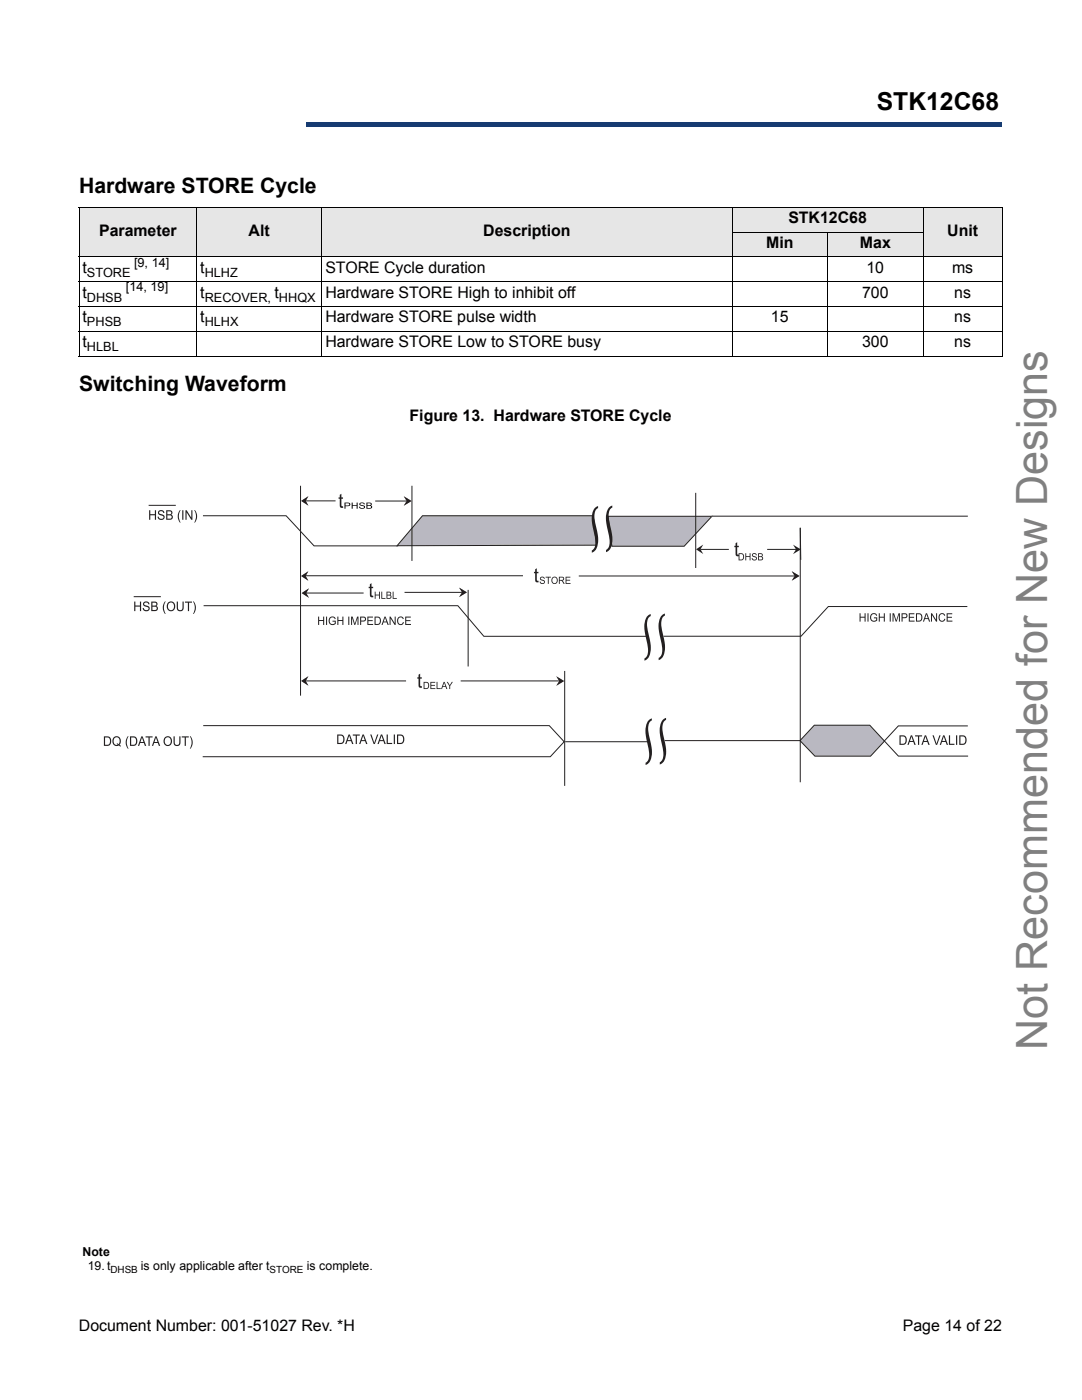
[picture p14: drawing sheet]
<svg xmlns="http://www.w3.org/2000/svg" width="216mm" height="279mm" viewBox="0 0 216 279" stroke-linecap="round" stroke-linejoin="round" font-family="sans-serif">
<defs><g id="words">
<text font-size="8.6" fill="#808080" x="209" y="209.5" transform="rotate(-90 209 209.5)">Not Recommended for New Designs</text>
<text font-size="4.9" x="174.9" y="22">STK12C68</text>
<g font-size="4.2">
<text x="15.8" y="38.6">Hardware STORE Cycle</text>
<text x="15.8" y="78.1">Switching Waveform</text>
</g>
<g font-size="3.2">
<text x="19.8" y="47.1">Parameter</text>
<text x="49.6" y="47.1">Alt</text>
<text x="96.4" y="47.1">Description</text>
<text x="157.3" y="44.6">STK12C68</text>
<text x="189" y="47.1">Unit</text>
<text x="152.9" y="49.5">Min</text>
<text x="171.6" y="49.5">Max</text>
<text x="16.5" y="54.5">t</text>
<text x="16.5" y="59.4">t</text>
<text x="40" y="54.5">t</text>
<text x="40" y="59.4">t</text>
<text x="54.8" y="59.4">t</text>
<text x="64.9" y="54.5">STORE Cycle duration</text>
<text x="64.9" y="59.4">Hardware STORE High to inhibit off</text>
<text x="172" y="59.4">700</text>
<text x="172.9" y="54.5">10</text>
<text x="190" y="54.5">ms</text>
<text x="190.4" y="59.4">ns</text>
<text x="16.5" y="64.3">t</text>
<text x="40" y="64.3">t</text>
<text x="64.9" y="64.3">Hardware STORE pulse width</text>
<text x="153.8" y="64.3">15</text>
<text x="190.4" y="64.3">ns</text>
<text x="16.5" y="69.3">t</text>
<text x="64.9" y="69.3">Hardware STORE Low to STORE busy</text>
<text x="172" y="69.3">300</text>
<text x="190.4" y="69.3">ns</text>
<text x="81.7" y="84.1">Figure 13. Hardware STORE Cycle</text>
<text x="15.7" y="265.6">Document Number: 001-51027 Rev. *H</text>
<text x="180.1" y="265.6">Page 14 of 22</text>
</g>
<g font-size="2.5">
<text x="26.8" y="53.2">[9, 14]</text>
<text x="17.4" y="55.3">STORE</text>
<text x="25.1" y="58.1">[14, 19]</text>
<text x="40.9" y="55.3">HLHZ</text>
<text x="17.4" y="60.2">DHSB</text>
<text x="17.4" y="65.1">PHSB</text>
<text x="40.9" y="60.2">RECOVER, HHQX</text>
<text x="40.9" y="65.1">HLHX</text>
<text x="17.4" y="70.1">HLBL</text>
<text x="16.4" y="250.7">Note</text>
<text x="17.5" y="253.5">19. t</text>
<text x="28.1" y="253.5">is only applicable after t</text>
<text x="61.2" y="253.5">is complete.</text>
</g>
<g font-size="2">
<text x="22.1" y="254.1">DHSB</text>
<text x="53.8" y="254.1">STORE</text>
</g>
</g></defs>
<path d="M61 24.4h138.8v.9h-138.8z" fill="#163b71"/>
<path d="M61 24.4h138.9" fill="none" stroke="#163b71" stroke-width=".2"/>
<path d="M199.7 24.4h.2v1h-.2z" fill="#163b71"/>
<path d="M61 25.3h138.8" fill="none" stroke="#163b71" stroke-width=".2"/>
<path d="M61 24.3h.1v1h-.1z" fill="#163b71"/>
<path d="M15.8 8.6h45.2v18h-45.2z" fill="#fff"/>
<g fill="#e6e6e6">
<path d="M15.8 41.4h23.5v9.9h-23.5z"/>
<path d="M39.3 41.4h24.9v9.9h-24.9z"/>
<path d="M64.2 41.4h81.9v9.9h-81.9z"/>
<path d="M146.1 41.4h38.1v5h-38.1z"/>
<path d="M184.2 41.4h15.8v9.9h-15.8z"/>
<path d="M146.1 46.4h19v4.9h-19z"/>
<path d="M165.1 46.4h19.1v4.9h-19.1z"/>
</g>
<g fill="none" stroke="#000" stroke-width=".2">
<path d="M15.7 41.4h184.4M15.7 51.3h184.4M15.7 56.2h184.4M15.8 41.5v29.5M39.3 41.3v29.8M64.2 41.3v29.8M146 46.4h38.3M146.1 41.3v29.8M165.1 46.3v24.8M184.2 41.3v29.8M200 41.5v29.5M15.7 61.2h184.4"/>
<path d="M15.7 66.1h184.4M15.7 71.1h184.4"/>
</g>
<g fill="#fff">
<path d="M19.7 90.1h176.3v69.9h-176.3z"/>
<path d="M19.7 93.6h176.3v66.4h-176.3z"/>
<path d="M19.7 93.6h176.3v64.8h-176.3z"/>
<path d="M19.7 93.6h174.6v64.8h-174.6z"/>
</g>
<path d="M84.3 102.9h34.1l.6 5.9-39.8 .1z" fill="#b9b8c1"/>
<path d="M84.3 102.9h34.1l.6 5.9-39.8 .1z" fill="none" stroke="#231f20" stroke-width=".2"/>
<path d="M121.3 103h20.8l-5.6 6h-14.4z" fill="#b9b8c1"/>
<path d="M121.3 103h20.8l-5.6 6h-14.4z" fill="none" stroke="#231f20" stroke-width=".2"/>
<path d="M142 103h51.1z" fill="#fff"/>
<path d="M142 103h51.1" fill="none" stroke="#231f20" stroke-width=".2"/>
<path d="M40.6 120.9h50.8l5.1 6.1h32.8z" fill="#fff"/>
<path d="M40.6 120.9h50.8l5.1 6.1h32.8" fill="none" stroke="#231f20" stroke-width=".2"/>
<path d="M40.6 144.8h69l3 3.2-2.8 3h-69.4z" fill="#fff"/>
<path d="M40.6 144.8h69l3 3.2-2.8 3h-69.4" fill="none" stroke="#231f20" stroke-width=".2"/>
<path d="M112.8 148h16.4z" fill="#fff"/>
<path d="M112.8 148h16.4" fill="none" stroke="#231f20" stroke-width=".2"/>
<path d="M132.6 147.8h27z" fill="#fff"/>
<path d="M132.6 147.8h27" fill="none" stroke="#231f20" stroke-width=".2"/>
<path d="M132.4 127h27.4l5.5-6h27.7z" fill="#fff"/>
<path d="M193 121h-27.7l-5.5 6h-27.4" fill="none" stroke="#231f20" stroke-width=".2"/>
<path d="M162.5 144.7h11.1l2.9 3.2-2.8 3h-11.1l-3-3.1z" fill="#b9b8c1"/>
<path d="M162.5 144.7h11.1l2.9 3.2-2.8 3h-11.1l-3-3.1z" fill="none" stroke="#231f20" stroke-width=".2"/>
<path d="M179.3 144.9h13.8l.1 6h-13.9l-2.8-3z" fill="#fff"/>
<path d="M60 96.9v41.9M82.2 96.9v15M93.4 117.7v15.3M159.7 111.7v44.4M112.7 133.9v22.9M193.1 144.9h-13.8l-2.8 3 2.8 3h13.9" fill="none" stroke="#231f20" stroke-width=".2"/>
<path d="M40.5 102.9l38.9 6h-16.7l-5.6-6z" fill="#fff"/>
<path d="M40.5 102.9h16.6l5.6 6h16.7" fill="none" stroke="#231f20" stroke-width=".2"/>
<path d="M60.1 100l1.4-1-.5 1 .5 .9z" fill="#eb2d33"/>
<path d="M60.1 100l1.4-1-.5 1 .5 .9z" fill="#231f20"/>
<path d="M60.7 100h6.3M74.9 100h6.6" fill="none" stroke="#231f20" stroke-width=".2"/>
<path d="M80.6 99l1.5 1-1.5 .9 .6-.9z" fill="#eb2d33"/>
<g fill="#231f20">
<path d="M80.6 99l1.5 1-1.5 .9 .6-.9z"/>
<path d="M67.8 98.8l.3-.3v.8h.3v.2h-.3v1.3a.22 .22 0 0 0 .1 .2 .22 .22 0 0 0 .2 0l.1 .3a.49 .49 0 0 1-.6 0 .49 .49 0 0 1-.1-.6v-1.2h-.2v-.2h.2z"/>
</g>
<path d="M60.1 115l1.4-1-.5 1 .5 .9z" fill="#eb2d33"/>
<path d="M60.1 115l1.4-1-.5 1 .5 .9z" fill="#231f20"/>
<path d="M60.8 114.9h43.6M115.5 115h43.6" fill="none" stroke="#231f20" stroke-width=".2"/>
<path d="M158 114l1.5 .9-1.5 1 .6-1z" fill="#eb2d33"/>
<g fill="#231f20">
<path d="M158 114l1.5 .9-1.5 1 .6-1z"/>
<path d="M106.8 113.6l.3-.2v.7h.3v.3h-.3v1.2a.22 .22 0 0 0 .1 .3 .22 .22 0 0 0 .2 0l.1 .3a.49 .49 0 0 1-.6-.1 .49 .49 0 0 1-.1-.5v-1.2h-.3v-.3h.3z"/>
<path d="M112.9 115.1h.9v.2h-.8v.4h.8v.2h-.8v.5h.8v.1h-.9zM111.7 115.3v.4h.4a.24 .24 0 0 0 .3-.2 .24 .24 0 0 0-.3-.2zM111.5 115.1h.6a.39 .39 0 0 1 .5 .3 .39 .39 0 0 1-.4 .5l.5 .6h-.2l-.4-.5-.2-.1h-.2v.6h-.2zM110.3 115.4a.52 .52 0 0 0 0 .8 .52 .52 0 0 0 .8-.1 .52 .52 0 0 0-.1-.7 .52 .52 0 0 0-.7 0zM110.2 115.3a.68 .68 0 0 1 .9 .1 .68 .68 0 0 1 0 .9 .68 .68 0 0 1-.9 0l-.2-.5zM108.9 115.1h1v.2h-.4v1.2h-.2v-1.2h-.4zM107.9 115.2a.52 .52 0 0 1 .8 .3h-.2a.29 .29 0 0 0-.3-.3 .29 .29 0 0 0-.2 .4 .7 .7 0 0 1 .7 .6 .55 .55 0 0 1-.6 .3 .55 .55 0 0 1-.4-.4h.2a.33 .33 0 0 0 .3 .4 .33 .33 0 0 0 .2-.6 .49 .49 0 0 1-.5-.1 .49 .49 0 0 1 0-.6z"/>
</g>
<path d="M60.2 118.4l1.4-1-.5 1 .5 .9z" fill="#eb2d33"/>
<path d="M60.2 118.4l1.4-1-.5 1 .5 .9z" fill="#231f20"/>
<path d="M60.8 118.4h11.8M80.7 118.2h12" fill="none" stroke="#231f20" stroke-width=".2"/>
<path d="M91.6 117.3l1.6 .9-1.6 1 .6-1z" fill="#eb2d33"/>
<g fill="#231f20">
<path d="M91.6 117.3l1.6 .9-1.6 1 .6-1z"/>
<path d="M73.8 116.6l.3-.2v.7h.4v.3h-.4v1.2a.22 .22 0 0 0 .1 .2 .22 .22 0 0 0 .3 .1v.3a.49 .49 0 0 1-.6-.1 .49 .49 0 0 1-.1-.5v-1.2h-.2v-.3h.2z"/>
<path d="M78.4 118.1h.1v1.2h.7v.2h-.8zM77.3 118.8v.5l.6-.1a.26 .26 0 0 0 0-.3 .26 .26 0 0 0-.3-.1zM77.3 118.2v.5h.3a.23 .23 0 0 0 .3-.3 .23 .23 0 0 0-.3-.2zM77.1 118.1h.5a.36 .36 0 0 1 .4 .2 .36 .36 0 0 1-.1 .4 .4 .4 0 0 1 .2 .5 .4 .4 0 0 1-.5 .3h-.5zM76.1 118.1h.2v1.2h.6v.2h-.8zM74.8 118.1h.1v.6h.7v-.6h.2v1.4h-.2v-.7h-.7v.7h-.1z"/>
</g>
<path d="M60.1 135.9l1.4-.9-.5 .9 .5 .9z" fill="#eb2d33"/>
<path d="M60.1 135.9l1.4-.9-.5 .9 .5 .9z" fill="#231f20"/>
<path d="M60.7 135.9h20.3M91.9 135.9h20.1" fill="none" stroke="#231f20" stroke-width=".2"/>
<path d="M111 135l1.6 .9-1.6 1 .6-1z" fill="#eb2d33"/>
<g fill="#231f20">
<path d="M111 135l1.6 .9-1.6 1 .6-1z"/>
<path d="M83.5 134.7l.3-.3v.8h.4v.2h-.4v1.3a.23 .23 0 0 0 .1 .2 .23 .23 0 0 0 .3 0v.3a.49 .49 0 0 1-.5 0 .49 .49 0 0 1-.2-.6v-1.2h-.2v-.2h.2z"/>
<path d="M89.1 136.1h.2l.4 .7 .5-.7h.2l-.6 .8v.6h-.2v-.6zM88.6 136.2l-.2 .7h.5zM88.5 136.1h.2l.6 1.4h-.2l-.2-.4h-.6l-.1 .4h-.2zM87.1 136.1h.2v1.2h.7v.2h-.9zM85.9 136.1h.9v.2h-.7v.4h.7v.2h-.7v.4h.8v.2h-1zM84.7 136.3v1a.58 .58 0 0 0 .8-.5 .58 .58 0 0 0-.8-.5zM84.5 136.1h.5a.72 .72 0 0 1 .6 .7 .72 .72 0 0 1-.6 .7h-.5z"/>
<path d="M191.6 147v1.4a.76 .76 0 0 0 1-.7 .76 .76 0 0 0-1-.7zM191.4 146.8h.6a.96 .96 0 0 1 .9 .9 .96 .96 0 0 1-.9 1h-.6zM190.8 146.8h.2v1.9h-.2zM189.3 146.8h.3v1.6h.8v.3h-1.1zM188.3 146.9l-.3 1h.6zM188.2 146.8h.2l.8 1.9h-.3l-.2-.6h-.7l-.2 .6h-.3zM186.1 146.8h.2l.6 1.6 .5-1.6h.3l-.7 1.9h-.3zM184.7 146.9l-.3 1h.6zM184.5 146.8h.3l.7 1.9h-.3l-.2-.6h-.7l-.2 .6h-.2zM182.6 146.8h1.4v.2h-.6v1.7h-.2v-1.7h-.6zM181.9 146.9l-.3 1h.6zM181.7 146.8h.3l.7 1.9h-.2l-.3-.6h-.7l-.2 .6h-.2zM179.7 147v1.4h.4a.75 .75 0 0 0 .6-.9 .75 .75 0 0 0-1-.5zM179.5 146.8h.6a.96 .96 0 0 1 .8 .9 .96 .96 0 0 1-.8 1h-.6z"/>
<path d="M79.5 146.8v1.5a.76 .76 0 0 0 .9-.8 .76 .76 0 0 0-.9-.7zM79.2 146.6h.6a.96 .96 0 0 1 .9 .9 .96 .96 0 0 1-.8 1h-.7zM78.6 146.6h.2v1.9h-.2zM77.2 146.6h.2v1.7h.9v.2h-1.1zM76.1 146.8l-.3 .9h.6zM76 146.6h.3l.7 1.9h-.3l-.2-.6h-.7l-.2 .6h-.3zM73.9 146.6h.2l.6 1.7 .5-1.7h.3l-.7 1.9h-.2zM72.5 146.8l-.3 .9h.6zM72.3 146.6h.3l.7 1.9h-.3l-.2-.6h-.7l-.2 .6h-.2zM70.4 146.6h1.4v.2h-.6v1.7h-.2v-1.7h-.6zM69.7 146.8l-.3 .9h.6zM69.5 146.6h.3l.7 1.9h-.2l-.2-.6h-.8l-.2 .6h-.2zM67.5 146.8v1.5a.76 .76 0 0 0 1-.8 .76 .76 0 0 0-1-.7zM67.3 146.6h.6a.96 .96 0 0 1 .8 .9 .96 .96 0 0 1-.8 1h-.6z"/>
<path d="M188.9 122.4h1.1v.2h-.9v.5h.8v.2h-.8v.6h.9v.2h-1.1zM187.5 122.6l.3-.2h.4l.4 .4-.2 .1a.53 .53 0 0 0-.7-.3 .53 .53 0 0 0-.2 .8 .47 .47 0 0 0 .4 .5 .47 .47 0 0 0 .5-.4h.2a.72 .72 0 0 1-.9 .5 .72 .72 0 0 1-.4-1zM185.8 122.4h.2l.8 1.3v-1.3h.2v1.7h-.2l-.8-1.4v1.4h-.2zM184.9 122.6l-.3 .8h.5zM184.8 122.4h.2l.6 1.7h-.2l-.2-.5h-.7l-.1 .5h-.2zM183 122.6v1.3a.67 .67 0 0 0 .8-.7 .67 .67 0 0 0-.8-.6zM182.8 122.4h.5a.84 .84 0 0 1 .8 .8 .84 .84 0 0 1-.8 .9h-.5zM181.3 122.4h1.2v.2h-1v.5h.9v.2h-.9v.6h1v.2h-1.2zM180.1 122.6v.6h.4a.31 .31 0 0 0 .4-.3 .31 .31 0 0 0-.4-.3zM179.9 122.4h.6a.5 .5 0 0 1 .6 .5 .5 .5 0 0 1-.6 .5h-.4v.7h-.2zM178.1 122.4h.3l.4 1.4 .5-1.4h.3v1.7h-.2v-1.4l-.5 1.4h-.2l-.4-1.5v1.5h-.2zM177.5 122.4h.2v1.7h-.2zM175.3 122.4h.3v.7h.8v-.7h.2v1.7h-.2v-.8h-.8v.8h-.3zM173.8 122.6a.69 .69 0 0 1 1.2 .3h-.2a.56 .56 0 0 0-.7-.3 .56 .56 0 0 0-.3 .8 .5 .5 0 0 0 .5 .5 .5 .5 0 0 0 .5-.5h-.4v-.2h.6v.6a.87 .87 0 0 1-1.2 0 .87 .87 0 0 1 0-1.2zM173.1 122.4h.2v1.7h-.2zM171.5 122.4h.2v.7h.8v-.7h.2v1.7h-.2v-.8h-.8v.8h-.2z"/>
<path d="M80.9 123.1h1.1v.2h-.9v.5h.8v.2h-.8v.5h.9v.2h-1.1zM79.4 123.3l.4-.2h.4l.4 .4-.2 .1a.53 .53 0 0 0-.8-.3 .53 .53 0 0 0-.1 .8 .47 .47 0 0 0 .4 .5 .47 .47 0 0 0 .5-.5l.2 .1a.72 .72 0 0 1-.9 .5 .72 .72 0 0 1-.5-1zM77.7 123.1h.2l.9 1.3v-1.3h.2v1.6h-.3l-.8-1.3v1.3h-.2zM76.8 123.2l-.2 .8h.5zM76.7 123.1h.2l.7 1.6h-.3l-.1-.5h-.7l-.2 .5h-.2zM74.9 123.3v1.2a.67 .67 0 0 0 .9-.6 .67 .67 0 0 0-.9-.6zM74.7 123.1h.6a.84 .84 0 0 1 .7 .8 .84 .84 0 0 1-.7 .8h-.6zM73.3 123.1h1.1v.2h-.9v.5h.9v.2h-.9v.5h1v.2h-1.2zM72.1 123.3v.5h.4a.31 .31 0 0 0 .3-.3 .31 .31 0 0 0-.3-.2zM71.9 123.1h.5a.5 .5 0 0 1 .7 .4 .5 .5 0 0 1-.6 .5h-.4v.7h-.2zM70.1 123.1h.3l.4 1.4 .5-1.4h.2v1.6h-.2v-1.4l-.4 1.4h-.2l-.4-1.4v1.4h-.2zM69.5 123.1h.2v1.6h-.2zM67.3 123.1h.2v.6h.8v-.6h.2v1.6h-.2v-.8h-.8v.8h-.2zM65.8 123.3a.69 .69 0 0 1 1.2 .2l-.2 .1a.56 .56 0 0 0-.8-.3 .56 .56 0 0 0-.2 .8 .5 .5 0 0 0 .5 .5 .5 .5 0 0 0 .5-.5h-.5v-.2h.7v.6a.87 .87 0 0 1-1.2 0 .87 .87 0 0 1 0-1.2zM65.1 123.1h.2v1.6h-.2zM63.5 123.1h.2v.6h.8v-.6h.2v1.6h-.2v-.8h-.8v.8h-.2z"/>
<path d="M38.7 101.8a1.53 1.53 0 0 1 .6 1.5l-.3 .8-.3 .2a2.34 2.34 0 0 0 0-2.5zM37 101.8h.2l1 1.5v-1.5h.2v1.9h-.2l-1-1.5v1.5h-.2zM36.4 101.8h.2v1.9h-.2zM35.9 101.8h.1l-.1 .2a2.3 2.3 0 0 0 .1 2.3 1.53 1.53 0 0 1-.5-1.7zM33.4 102.9v.6l.7-.1a.35 .35 0 0 0 .1-.4 .35 .35 0 0 0-.4-.1zM33.4 102.1v.5h.4a.31 .31 0 0 0 .4-.3 .31 .31 0 0 0-.5-.2zM33.2 101.8h.6a.48 .48 0 0 1 .6 .3 .48 .48 0 0 1-.2 .6 .53 .53 0 0 1 .3 .7 .53 .53 0 0 1-.7 .3h-.6zM31.7 101.9a.69 .69 0 0 1 1.1 .5h-.2a.39 .39 0 0 0-.5-.4 .39 .39 0 0 0-.3 .5 .93 .93 0 0 1 1 .8 .73 .73 0 0 1-.7 .5 .73 .73 0 0 1-.6-.7h.2a.44 .44 0 0 0 .5 .5 .44 .44 0 0 0 .3-.6l-.1-.1a.77 .77 0 0 1-.9-.7zM29.8 101.8h.2v.8h.9v-.8h.2v1.9h-.2v-.9h-.9v.9h-.2z"/>
</g>
<path d="M29.7 100.9h5.4" fill="none" stroke="#231f20" stroke-width=".2"/>
<g fill="#231f20">
<path d="M37.9 146.9h.1a2.04 2.04 0 0 1 0 2.5h-.1a2.34 2.34 0 0 0 0-2.5zM36.3 147h1.4v.2h-.6v1.7h-.2v-1.7h-.6zM34.6 147h.3v1.1a.48 .48 0 0 0 .4 .6 .48 .48 0 0 0 .5-.6v-1.1h.2v1.1a.7 .7 0 0 1-.7 .8 .7 .7 0 0 1-.7-.8zM33.1 147.3a.74 .74 0 0 0-.2 1 .74 .74 0 0 0 .9 .3 .73 .73 0 0 0 .3-1 .73 .73 0 0 0-1-.3zM32.9 147.2a.94 .94 0 0 1 1.4 .4 .94 .94 0 0 1-.8 1.3 1.01 1.01 0 0 1-.9-.7 1.01 1.01 0 0 1 .3-1zM31.1 147.2l-.3 .9h.6zM31 147h.2l.8 1.9h-.3l-.2-.6h-.7l-.2 .6h-.3zM29 147h1.4v.2h-.5v1.7h-.3v-1.7h-.6zM28.3 147.2l-.3 .9h.6zM28.2 147h.3l.7 1.9h-.3l-.2-.6h-.7l-.2 .6h-.3zM26.2 147.2v1.4h.3a.75 .75 0 0 0 .6-.9 .75 .75 0 0 0-.9-.5zM25.9 147h.6a.96 .96 0 0 1 .9 .9 .96 .96 0 0 1-.8 1h-.7zM25.5 146.9h.2l-.2 .3a2.3 2.3 0 0 0 .2 2.2 1.53 1.53 0 0 1-.6-1.6zM22.8 147.3a.76 .76 0 0 0-.1 .9 .76 .76 0 0 0 .8 .4l-.2-.1v-.2l.4 .2a.75 .75 0 0 0 .2-.9 .75 .75 0 0 0-.9-.4zM22.7 147.1a.93 .93 0 0 1 1.3 .2 .93 .93 0 0 1 0 1.2l-.2 .2 .3 .1v.2l-.4-.2a.96 .96 0 0 1-1.2-.4 .96 .96 0 0 1 .2-1.3zM21 147.2v1.4a.76 .76 0 0 0 1-.7 .76 .76 0 0 0-1-.7zM20.7 147h.6a.96 .96 0 0 1 .9 .9 .96 .96 0 0 1-.8 1h-.7z"/>
<path d="M38.5 120a1.53 1.53 0 0 1 .6 1.5l-.3 .8-.3 .2a2.34 2.34 0 0 0 0-2.5zM36.9 120.1h1.4v.2h-.6v1.7h-.2v-1.7h-.6zM35.3 120.1h.2v1.1a.48 .48 0 0 0 .5 .6 .48 .48 0 0 0 .4-.6v-1.1h.3v1.1a.7 .7 0 0 1-.7 .8 .7 .7 0 0 1-.7-.8zM33.7 120.4a.74 .74 0 0 0-.2 1 .74 .74 0 0 0 .9 .3 .73 .73 0 0 0 .3-1 .73 .73 0 0 0-1-.3zM33.5 120.3a.94 .94 0 0 1 1.4 .4 .94 .94 0 0 1-.8 1.3 1.01 1.01 0 0 1-.8-.7 1.01 1.01 0 0 1 .2-1zM32.9 120h.2l-.2 .3a2.31 2.31 0 0 0 .2 2.2 1.54 1.54 0 0 1-.6-1.6zM30.4 121.1v.6h.8a.35 .35 0 0 0 0-.5 .35 .35 0 0 0-.4-.1zM30.4 120.3v.6h.4a.31 .31 0 0 0 .4-.4 .31 .31 0 0 0-.4-.2zM30.2 120.1h.6a.48 .48 0 0 1 .6 .3 .48 .48 0 0 1-.2 .5 .53 .53 0 0 1 .3 .7 .53 .53 0 0 1-.6 .4h-.7zM28.7 120.2a.69 .69 0 0 1 1.1 .4h-.2a.39 .39 0 0 0-.4-.4 .39 .39 0 0 0-.4 .5 .93 .93 0 0 1 1.1 .9 .73 .73 0 0 1-.8 .4 .73 .73 0 0 1-.6-.7h.2a.44 .44 0 0 0 .5 .5 .44 .44 0 0 0 .3-.6h-.1a.77 .77 0 0 1-.8-.8zM26.8 120.1h.2v.7h.9v-.7h.3v1.9h-.3v-.9h-.9v.9h-.2z"/>
</g>
<path d="M26.7 119.1h5.4" fill="none" stroke="#231f20" stroke-width=".2"/>
<g fill="#231f20">
<path d="M118.8 101.3l.5-.3v.4a2.31 2.31 0 0 0-.6 2.6l.5 2.4a4.5 4.5 0 0 1-.5 3.6l-.6 .3v-.5a2.62 2.62 0 0 0 .6-2.9l-.5-2.1a4.4 4.4 0 0 1 .6-3.5z"/>
<path d="M121.6 101.2l.6-.3v.4a2.31 2.31 0 0 0-.7 2.6l.6 2.4a4.5 4.5 0 0 1-.6 3.6l-.6 .3v-.5a2.61 2.61 0 0 0 .6-2.9l-.5-2.1a4.4 4.4 0 0 1 .6-3.5z"/>
<path d="M129.3 122.9l.5-.3v.4a2.31 2.31 0 0 0-.6 2.6l.5 2.4a4.5 4.5 0 0 1-.5 3.5l-.6 .3v-.4a2.61 2.61 0 0 0 .6-2.9l-.5-2.1a4.4 4.4 0 0 1 .6-3.5z"/>
<path d="M132.1 122.7l.6-.2v.4a2.31 2.31 0 0 0-.7 2.6l.6 2.4a4.5 4.5 0 0 1-.6 3.5l-.6 .3v-.4a2.61 2.61 0 0 0 .6-2.9l-.5-2.1a4.4 4.4 0 0 1 .6-3.6z"/>
<path d="M129.5 143.7l.6-.3v.4a2.31 2.31 0 0 0-.7 2.6l.6 2.4a4.5 4.5 0 0 1-.6 3.5l-.6 .4v-.5a2.62 2.62 0 0 0 .6-2.9l-.5-2.1a4.4 4.4 0 0 1 .6-3.5z"/>
<path d="M132.3 143.6l.6-.3v.4a2.31 2.31 0 0 0-.6 2.6l.5 2.4a4.5 4.5 0 0 1-.6 3.5l-.5 .4v-.5a2.62 2.62 0 0 0 .5-2.9l-.4-2.1a4.4 4.4 0 0 1 .5-3.5z"/>
</g>
<path d="M139.7 109.6h5.7M153.1 109.6h6.6M159.8 111.7l-.1-6.4v6.4" fill="none" stroke="#231f20" stroke-width=".2"/>
<g fill="#231f20">
<path d="M146.8 108.4l.3-.2v.7h.3v.3h-.3v1.2a.22 .22 0 0 0 .1 .3 .22 .22 0 0 0 .2 0l.1 .3a.49 .49 0 0 1-.6-.1 .49 .49 0 0 1-.1-.5v-1.2h-.3v-.3h.3z"/>
<path d="M158.2 108.7l1.6 .9-1.6 1 .6-1z"/>
<path d="M138.9 109.6l1.4-.9-.5 .9 .5 1z"/>
<path d="M151.4 111.2v.5l.7-.2a.26 .26 0 0 0-.1-.2 .26 .26 0 0 0-.2-.1zM151.4 110.6v.4h.3a.23 .23 0 0 0 .3-.2 .23 .23 0 0 0-.3-.2zM151.3 110.4h.5a.36 .36 0 0 1 .4 .2 .36 .36 0 0 1-.2 .5 .4 .4 0 0 1 .3 .5 .4 .4 0 0 1-.5 .2h-.5zM150.2 110.5a.51 .51 0 0 1 .8 .3h-.2a.29 .29 0 0 0-.3-.3 .29 .29 0 0 0-.2 .4 .7 .7 0 0 1 .7 .6 .55 .55 0 0 1-.6 .4 .55 .55 0 0 1-.4-.5h.2a.33 .33 0 0 0 .3 .4 .33 .33 0 0 0 .2-.6 .49 .49 0 0 1-.5-.1 .49 .49 0 0 1 0-.6zM148.7 110.4h.2v.6h.7v-.6h.2v1.4h-.2v-.6h-.7v.6h-.2zM147.6 110.6v1.1a.57 .57 0 0 0 .7-.6 .57 .57 0 0 0-.7-.5zM147.4 110.4h.4a.72 .72 0 0 1 .7 .7 .72 .72 0 0 1-.6 .7h-.5z"/>
</g>
<path d="M73.3 101v.4l.7-.1a.24 .24 0 0 0 0-.3 .24 .24 0 0 0-.3 0zM73.3 100.4v.4h.3a.21 .21 0 0 0 .4-.1 .21 .21 0 0 0-.2-.3zM73.1 100.3h.6a.32 .32 0 0 1 .4 .1 .32 .32 0 0 1-.1 .5 .36 .36 0 0 1 .2 .5 .36 .36 0 0 1-.5 .1h-.6zM71.8 100.4a.66 .66 0 0 1 1 .2l-.2 .1a.33 .33 0 0 0-.4-.3 .33 .33 0 0 0-.3 .3 .75 .75 0 0 1 .9 .6 .7 .7 0 0 1-1.2-.2h.2a.4 .4 0 0 0 .4 .3 .4 .4 0 0 0 .4-.3l-.1-.1a.62 .62 0 0 1-.8-.5zM70.2 100.3h.2v.5h.8v-.5h.2v1.2h-.2v-.6h-.8v.6h-.2zM68.9 100.4v.5h.6a.23 .23 0 0 0 .2-.3 .23 .23 0 0 0-.4-.2zM68.7 100.3h.6a.4 .4 0 0 1 .6 .3 .4 .4 0 0 1-.6 .4h-.4v.5h-.2z" fill="#000"/>
<path d="M138.8 98.4v15" fill="none" stroke="#231f20" stroke-width=".2"/>
<use href="#words"/>
</svg>
